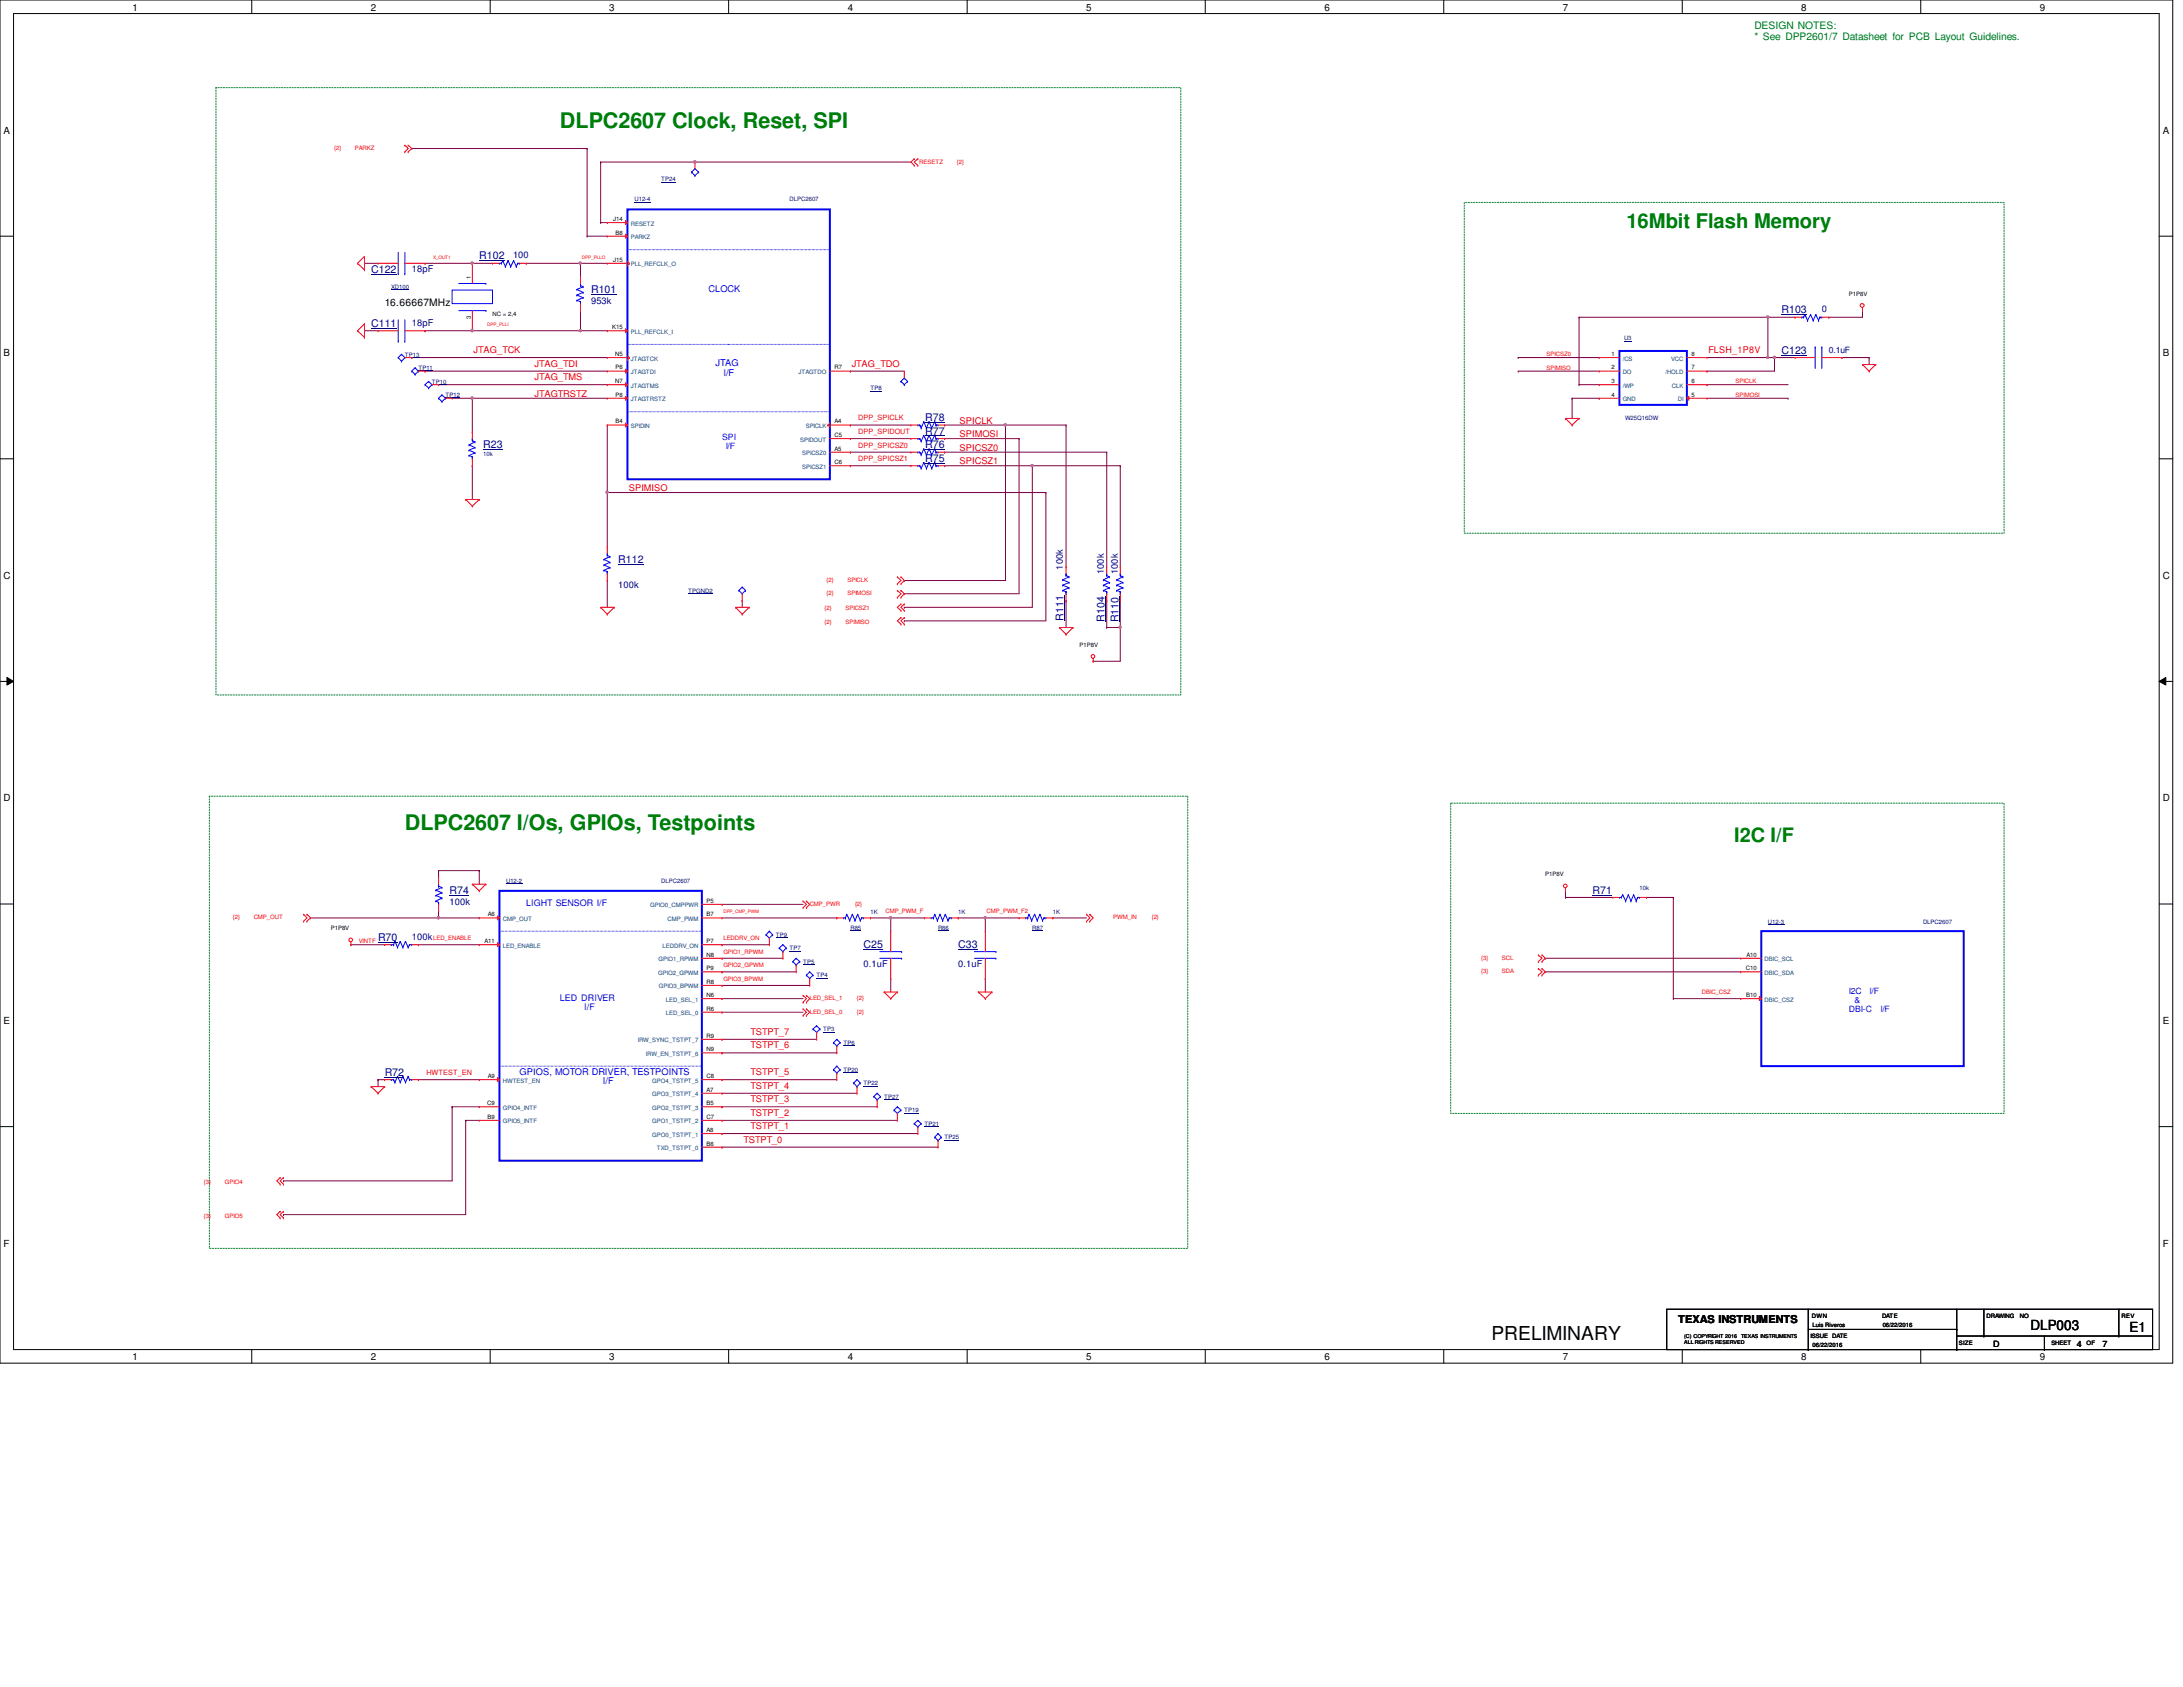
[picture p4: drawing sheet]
<svg xmlns="http://www.w3.org/2000/svg" width="279mm" height="216mm" viewBox="0 0 279 216" stroke-linecap="round" stroke-linejoin="round" font-family="sans-serif">
<defs><g id="words">
<g font-size="2.8" fill="#008000">
<text x="71.7" y="16.4">DLPC2607 Clock, Reset, SPI</text>
<text x="51.8" y="106.2">DLPC2607 I/Os, GPIOs, Testpoints</text>
</g>
<text font-size="2.6" fill="#008000" x="208.2" y="29.2">16Mbit Flash Memory</text>
<text font-size="2.5" fill="#008000" x="222" y="107.7">I2C I/F</text>
<text font-size="2.5" x="190.9" y="171.5">PRELIMINARY</text>
<g font-size="1.8">
<text x="259.9" y="170.2">DLP003</text>
<text x="272.5" y="170.4">E1</text>
</g>
<g font-size="1.4" fill="#000080">
<text x="47.5" y="34.9">C122</text>
<text x="61.3" y="33.2">R102</text>
<text x="47.5" y="41.8">C111</text>
<text x="75.6" y="37.5">R101</text>
<text x="228" y="40.1">R103</text>
<text x="228" y="45.3">C123</text>
<text x="118.4" y="53.9">R78</text>
<text x="61.8" y="57.4">R23</text>
<text x="118.4" y="59.1">R75</text>
<text x="118.4" y="57.4">R76</text>
<text x="118.4" y="55.6">R77</text>
<text x="79.1" y="72.1">R112</text>
<text x="136.1" y="79.5" transform="rotate(-90 136.1 79.5)">R111</text>
<text x="141.4" y="79.5" transform="rotate(-90 141.4 79.5)">R104</text>
<text x="143.2" y="79.6" transform="rotate(-90 143.2 79.6)">R110</text>
<text x="57.5" y="114.4">R74</text>
<text x="203.8" y="114.4">R71</text>
<text x="48.4" y="120.4">R70</text>
<text x="110.5" y="121.3">C25</text>
<text x="122.6" y="121.3">C33</text>
<text x="49.2" y="137.7">R72</text>
</g>
<text font-size="1.4" x="214.8" y="169.3">TEXAS INSTRUMENTS</text>
<g font-size="1.3">
<text x="17" y="1.4">1</text>
<text x="47.5" y="1.4">2</text>
<text x="78" y="1.4">3</text>
<text x="108.5" y="1.4">4</text>
<text x="139" y="1.4">5</text>
<text x="169.5" y="1.4">6</text>
<text x="200" y="1.4">7</text>
<text x="230.5" y="1.4">8</text>
<text x="261.1" y="1.4">9</text>
<text x=".5" y="17.1">A</text>
<text x="276.8" y="17.1">A</text>
<text x="49.2" y="39.2">16.66667MHz</text>
<text x=".5" y="45.6">B</text>
<text x="276.8" y="45.6">B</text>
<text x=".5" y="74.1">C</text>
<text x="276.8" y="74.1">C</text>
<text x=".5" y="102.6">D</text>
<text x="276.8" y="102.6">D</text>
<text x=".5" y="131.1">E</text>
<text x="276.8" y="131.1">E</text>
<text x=".5" y="159.6">F</text>
<text x="276.8" y="159.6">F</text>
<text x="17" y="174.1">1</text>
<text x="47.5" y="174.1">2</text>
<text x="78" y="174.1">3</text>
<text x="108.5" y="174.1">4</text>
<text x="139" y="174.1">5</text>
<text x="169.5" y="174.1">6</text>
<text x="200" y="174.1">7</text>
<text x="230.5" y="174.1">8</text>
<text x="261.1" y="174.1">9</text>
</g>
<g font-size="1.3" fill="#008000">
<text x="224.5" y="3.8">DESIGN NOTES:</text>
<text x="224.5" y="5.1">* See DPP2601/7 Datasheet for PCB Layout Guidelines.</text>
</g>
<g font-size="1.2" fill="#000080">
<text x="52.7" y="34.8">18pF</text>
<text x="65.7" y="33.1">100</text>
<text x="52.7" y="41.7">18pF</text>
<text x="75.6" y="38.9">953k</text>
<text x="233.2" y="40">0</text>
<text x="79.1" y="75.2">100k</text>
<text x="136" y="72.9" transform="rotate(-90 136 72.9)">100k</text>
<text x="141.3" y="73.5" transform="rotate(-90 141.3 73.5)">100k</text>
<text x="143.1" y="73.5" transform="rotate(-90 143.1 73.5)">100k</text>
<text x="57.5" y="115.8">100k</text>
<text x="52.7" y="120.3">100k</text>
<text x="110.5" y="123.7">0.1uF</text>
<text x="122.6" y="123.7">0.1uF</text>
</g>
<g font-size="1.2" fill="#00f">
<text x="90.7" y="37.4">CLOCK</text>
<text x="91.6" y="46.9">JTAG</text>
<text x="92.6" y="48.1">I/F</text>
<text x="66.5" y="137.5">GPIOS, MOTOR DRIVER, TESTPOINTS</text>
<text x="77.2" y="138.8">I/F</text>
</g>
<g font-size="1.2" fill="#f00">
<text x="60.6" y="45.2">JTAG_TCK</text>
<text x="68.4" y="46.9">JTAG_TDI</text>
<text x="109" y="46.9">JTAG_TDO</text>
<text x="218.7" y="45.2">FLSH_1P8V</text>
<text x="68.4" y="50.8">JTAGTRSTZ</text>
<text x="68.4" y="48.6">JTAG_TMS</text>
<text x="122.8" y="57.7">SPICSZ0</text>
<text x="122.8" y="54.2">SPICLK</text>
<text x="122.8" y="56">SPIMOSI</text>
<text x="122.8" y="59.4">SPICSZ1</text>
<text x="80.5" y="62.9">SPIMISO</text>
<text x="96.1" y="132.4">TSTPT_7</text>
<text x="96.1" y="134.2">TSTPT_6</text>
<text x="96.1" y="137.6">TSTPT_5</text>
<text x="96.1" y="142.8">TSTPT_2</text>
<text x="96.1" y="141.1">TSTPT_3</text>
<text x="96.1" y="139.3">TSTPT_4</text>
<text x="95.2" y="146.2">TSTPT_0</text>
<text x="96.1" y="144.5">TSTPT_1</text>
</g>
<text font-size="1.1" fill="#000080" x="234.1" y="45.1">0.1uF</text>
<g font-size="1.1" fill="#00f">
<text x="92.4" y="56.3">SPI</text>
<text x="92.9" y="57.5">I/F</text>
<text x="67.4" y="116">LIGHT SENSOR I/F</text>
<text x="71.7" y="128.1">LED DRIVER</text>
<text x="74.8" y="129.2">I/F</text>
<text x="236.6" y="127.2">I2C</text>
<text x="236.6" y="129.5">DBI-C</text>
<text x="237.4" y="128.3">&amp;</text>
<text x="239.3" y="127.2">I/F</text>
<text x="240.7" y="129.5">I/F</text>
</g>
<g font-size="1.1">
<text x="255.1" y="172.3">D</text>
<text x="265.8" y="172.3">4</text>
<text x="269.1" y="172.3">7</text>
</g>
<g font-size=".9" fill="#f00">
<text x="109.9" y="53.8">DPP_SPICLK</text>
<text x="109.9" y="57.3">DPP_SPICSZ0</text>
<text x="109.9" y="59">DPP_SPICSZ1</text>
<text x="109.9" y="55.5">DPP_SPIDOUT</text>
<text x="54.6" y="137.6">HWTEST_EN</text>
</g>
<g font-size=".8" fill="#f00">
<text x="42.8" y="19.2">{2}</text>
<text x="45.4" y="19.2">PARKZ</text>
<text x="117.6" y="21">RESETZ</text>
<text x="122.5" y="21">{2}</text>
<text x="198" y="45.6">SPICSZ0</text>
<text x="198" y="47.3">SPIMISO</text>
<text x="222.1" y="49.1">SPICLK</text>
<text x="222.1" y="50.8">SPIMOSI</text>
<text x="105.8" y="76.2">{2}</text>
<text x="105.8" y="74.5">{2}</text>
<text x="108.5" y="76.2">SPIMOSI</text>
<text x="108.5" y="74.5">SPICLK</text>
<text x="105.5" y="78.1">{2}</text>
<text x="105.5" y="79.8">{2}</text>
<text x="108.2" y="78.1">SPICSZ1</text>
<text x="108.2" y="79.8">SPIMISO</text>
<text x="29.8" y="117.6">{2}</text>
<text x="32.5" y="117.6">CMP_OUT</text>
<text x="103.6" y="116">CMP_PWR</text>
<text x="109.4" y="116">{2}</text>
<text x="113.3" y="116.9">CMP_PWM_F</text>
<text x="126.3" y="116.9">CMP_PWM_F2</text>
<text x="142.5" y="117.6">PWM_IN</text>
<text x="147.4" y="117.6">{2}</text>
<text x="45.9" y="120.7">VINTF</text>
<text x="55.5" y="120.3">LED_ENABLE</text>
<text x="92.6" y="120.3">LEDDRV_ON</text>
<text x="92.6" y="122">GPIO1_RPWM</text>
<text x="92.6" y="123.8">GPIO2_GPWM</text>
<text x="92.6" y="125.5">GPIO3_BPWM</text>
<text x="189.6" y="124.6">{3}</text>
<text x="189.6" y="122.9">{3}</text>
<text x="192.2" y="122.9">SCL</text>
<text x="192.2" y="124.6">SDA</text>
<text x="103.6" y="128">LED_SEL_1</text>
<text x="103.6" y="129.8">LED_SEL_0</text>
<text x="109.7" y="128">{2}</text>
<text x="109.7" y="129.8">{2}</text>
<text x="217.8" y="127.2">DBIC_CSZ</text>
<text x="26.1" y="155.8">{3}</text>
<text x="26.1" y="151.5">{3}</text>
<text x="28.8" y="155.8">GPIO5</text>
<text x="28.8" y="151.5">GPIO4</text>
</g>
<g font-size=".8" fill="#000080">
<text x="84.6" y="23.2">TP24</text>
<text x="81.2" y="25.8">U12-4</text>
<text x="101" y="25.8">DLPC2607</text>
<text x="50.1" y="37">XD100</text>
<text x="51.8" y="45.6">TP13</text>
<text x="53.6" y="47.4">TP11</text>
<text x="207.9" y="43.6">U3</text>
<text x="55.3" y="49.1">TP10</text>
<text x="57" y="50.8">TP12</text>
<text x="111.4" y="50">TP8</text>
<text x="208" y="53.8">W25Q16DW</text>
<text x="61.8" y="58.4">10k</text>
<text x="88.1" y="75.9">TPGND2</text>
<text x="64.8" y="113">U12-2</text>
<text x="84.6" y="113">DLPC2607</text>
<text x="209.8" y="113.9">10k</text>
<text x="99.3" y="119.9">TP9</text>
<text x="108.8" y="119">R85</text>
<text x="111.4" y="117">1K</text>
<text x="120.1" y="119">R86</text>
<text x="122.6" y="117">1K</text>
<text x="132.1" y="119">R87</text>
<text x="134.7" y="117">1K</text>
<text x="226.3" y="118.2">U12-3</text>
<text x="246.1" y="118.2">DLPC2607</text>
<text x="101" y="121.6">TP7</text>
<text x="102.8" y="123.4">TP5</text>
<text x="104.5" y="125.1">TP4</text>
<text x="105.4" y="132">TP3</text>
<text x="107.9" y="137.2">TP20</text>
<text x="107.9" y="133.7">TP6</text>
<text x="110.5" y="138.9">TP22</text>
<text x="113.2" y="140.6">TP27</text>
<text x="115.7" y="142.4">TP19</text>
<text x="118.3" y="144.1">TP21</text>
<text x="120.9" y="145.8">TP25</text>
</g>
<g font-size=".8">
<text x="78.5" y="28.3">J14</text>
<text x="60.2" y="35.7" transform="rotate(-90 60.2 35.7)">1</text>
<text x="78.5" y="33.5">J15</text>
<text x="78.8" y="30">B8</text>
<text x="60.2" y="40.8" transform="rotate(-90 60.2 40.8)">3</text>
<text x="63" y="40.5">NC = 2,4</text>
<text x="236.6" y="37.8">P1P8V</text>
<text x="78.4" y="42.1">K15</text>
<text x="78.7" y="45.6">N5</text>
<text x="78.8" y="47.3">P6</text>
<text x="106.8" y="47.3">R7</text>
<text x="206.2" y="45.6">1</text>
<text x="206.2" y="47.3">2</text>
<text x="216.5" y="47.3">7</text>
<text x="216.5" y="45.6">8</text>
<text x="78.7" y="49">N7</text>
<text x="78.8" y="50.8">P8</text>
<text x="206.2" y="50.8">4</text>
<text x="206.2" y="49">3</text>
<text x="216.5" y="49">6</text>
<text x="216.5" y="50.8">5</text>
<text x="78.8" y="54.2">B4</text>
<text x="106.8" y="54.2">A4</text>
<text x="106.8" y="59.4">C6</text>
<text x="106.8" y="57.7">A5</text>
<text x="106.8" y="55.9">C5</text>
<text x="138.2" y="82.8">P1P8V</text>
<text x="197.8" y="112.1">P1P8V</text>
<text x="42.3" y="119">P1P8V</text>
<text x="62.4" y="117.3">A6</text>
<text x="90.4" y="117.3">B7</text>
<text x="90.4" y="115.5">P5</text>
<text x="62" y="120.7">A11</text>
<text x="90.4" y="120.7">P7</text>
<text x="90.4" y="122.4">N8</text>
<text x="90.4" y="124.2">P9</text>
<text x="90.4" y="125.9">R8</text>
<text x="223.4" y="124.2">C10</text>
<text x="223.5" y="122.4">A10</text>
<text x="90.4" y="127.6">N6</text>
<text x="90.4" y="129.3">R6</text>
<text x="223.5" y="127.6">B10</text>
<text x="62.4" y="138">A9</text>
<text x="90.4" y="132.8">R9</text>
<text x="90.4" y="134.5">N9</text>
<text x="90.4" y="138">C8</text>
<text x="62.4" y="141.4">C9</text>
<text x="62.4" y="143.2">B9</text>
<text x="90.4" y="139.7">A7</text>
<text x="90.4" y="141.4">B5</text>
<text x="90.4" y="143.2">C7</text>
<text x="90.4" y="144.9">A8</text>
<text x="90.4" y="146.6">B6</text>
<text x="231.7" y="171.2">ISSUE DATE</text>
<text x="231.9" y="168.6">DWN</text>
<text x="232" y="169.8">Luis Riveros</text>
<text x="232" y="172.4">06/22/2016</text>
<text x="240.9" y="168.7">DATE</text>
<text x="241" y="169.8">06/22/2016</text>
<text x="250.7" y="172.2">SIZE</text>
<text x="254.3" y="168.7">DRAWING</text>
<text x="258.5" y="168.7">NO</text>
<text x="262.6" y="172.2">SHEET</text>
<text x="267" y="172.2">OF</text>
<text x="271.5" y="168.6">REV</text>
</g>
<g font-size=".8" fill="#004080">
<text x="80.7" y="28.9">RESETZ</text>
<text x="80.7" y="34.1">PLL_REFCLK_O</text>
<text x="80.7" y="30.6">PARKZ</text>
<text x="80.7" y="46.1">JTAGTCK</text>
<text x="80.7" y="47.9">JTAGTDI</text>
<text x="80.7" y="42.7">PLL_REFCLK_I</text>
<text x="102.2" y="47.9">JTAGTDO</text>
<text x="207.7" y="46.1">/CS</text>
<text x="207.7" y="47.9">DO</text>
<text x="213.1" y="47.9">/HOLD</text>
<text x="213.9" y="46.1">VCC</text>
<text x="80.7" y="49.6">JTAGTMS</text>
<text x="80.7" y="51.4">JTAGTRSTZ</text>
<text x="207.7" y="51.4">GND</text>
<text x="207.7" y="49.6">/WP</text>
<text x="214" y="49.6">CLK</text>
<text x="214.8" y="51.4">DI</text>
<text x="80.7" y="54.8">SPIDIN</text>
<text x="102.4" y="56.5">SPIDOUT</text>
<text x="102.7" y="60">SPICSZ1</text>
<text x="102.7" y="58.3">SPICSZ0</text>
<text x="103.1" y="54.8">SPICLK</text>
<text x="64.3" y="117.9">CMP_OUT</text>
<text x="83.2" y="116.1">GPIO0_CMPPWR</text>
<text x="85.4" y="117.9">CMP_PWM</text>
<text x="64.3" y="121.3">LED_ENABLE</text>
<text x="84.2" y="124.8">GPIO2_GPWM</text>
<text x="84.3" y="123">GPIO1_RPWM</text>
<text x="84.8" y="121.3">LEDDRV_ON</text>
<text x="225.8" y="123">DBIC_SCL</text>
<text x="225.8" y="124.8">DBIC_SDA</text>
<text x="84.3" y="126.5">GPIO3_BPWM</text>
<text x="85.2" y="128.2">LED_SEL_1</text>
<text x="85.2" y="129.9">LED_SEL_0</text>
<text x="225.8" y="128.2">DBIC_CSZ</text>
<text x="81.6" y="133.4">IRW_SYNC_TSTPT_7</text>
<text x="82.7" y="135.1">IRW_EN_TSTPT_6</text>
<text x="64.3" y="138.6">HWTEST_EN</text>
<text x="64.3" y="142">GPIO4_INTF</text>
<text x="64.3" y="143.8">GPIO5_INTF</text>
<text x="83.5" y="140.3">GPO3_TSTPT_4</text>
<text x="83.5" y="142">GPO2_TSTPT_3</text>
<text x="83.5" y="143.8">GPO1_TSTPT_2</text>
<text x="83.5" y="138.6">GPO4_TSTPT_5</text>
<text x="83.5" y="145.5">GPO0_TSTPT_1</text>
<text x="84.1" y="147.2">TXD_TSTPT_0</text>
</g>
<g font-size=".7">
<text x="215.6" y="171.3">(C) COPYRIGHT 2016</text>
<text x="215.6" y="172">ALL RIGHTS RESERVED</text>
<text x="222.8" y="171.3">TEXAS INSTRUMENTS</text>
</g>
<g font-size=".6" fill="#f00">
<text x="55.5" y="33.1">X_OUT1</text>
<text x="74.5" y="33.1">DPP_PLLO</text>
<text x="62.4" y="41.7">DPP_PLLI</text>
<text x="92.6" y="116.9">DPP_CMP_PWM</text>
</g>
</g></defs>
<path d="M0 0h278.1v174.5h-278.1zM1.7 1.7h274.7v171h-274.7z" fill="none" stroke="#000" stroke-width=".13"/>
<g fill="#fff">
<path d="M17 .2h.7v1.4h-.7z"/>
<path d="M17 172.9h.7v1.4h-.7z"/>
</g>
<path d="M32.2 0v1.7M32.2 172.7v1.8" fill="none" stroke="#000" stroke-width=".13"/>
<g fill="#fff">
<path d="M47.5 .2h.6v1.4h-.6z"/>
<path d="M47.5 172.9h.6v1.4h-.6z"/>
</g>
<path d="M62.7 0v1.7M62.7 172.7v1.8" fill="none" stroke="#000" stroke-width=".13"/>
<g fill="#fff">
<path d="M78 .2h.7v1.4h-.7z"/>
<path d="M78 172.9h.7v1.4h-.7z"/>
</g>
<path d="M93.3 0v1.7M93.3 172.7v1.8" fill="none" stroke="#000" stroke-width=".13"/>
<g fill="#fff">
<path d="M108.5 .2h.7v1.4h-.7z"/>
<path d="M108.5 172.9h.7v1.4h-.7z"/>
</g>
<path d="M123.8 0v1.7M123.8 172.7v1.8" fill="none" stroke="#000" stroke-width=".13"/>
<g fill="#fff">
<path d="M139 .2h.7v1.4h-.7z"/>
<path d="M139 172.9h.7v1.4h-.7z"/>
</g>
<path d="M154.3 0v1.7M154.3 172.7v1.8" fill="none" stroke="#000" stroke-width=".13"/>
<g fill="#fff">
<path d="M169.5 .2h.7v1.4h-.7z"/>
<path d="M169.5 172.9h.7v1.4h-.7z"/>
</g>
<path d="M184.8 0v1.7M184.8 172.7v1.8" fill="none" stroke="#000" stroke-width=".13"/>
<g fill="#fff">
<path d="M200 .2h.7v1.4h-.7z"/>
<path d="M200 172.9h.7v1.4h-.7z"/>
</g>
<path d="M215.3 0v1.7M215.3 172.7v1.8" fill="none" stroke="#000" stroke-width=".13"/>
<g fill="#fff">
<path d="M230.5 .2h.7v1.4h-.7z"/>
<path d="M230.5 172.9h.7v1.4h-.7z"/>
</g>
<path d="M245.8 0v1.7M245.8 172.7v1.8" fill="none" stroke="#000" stroke-width=".13"/>
<g fill="#fff">
<path d="M261.1 .2h.6v1.4h-.6z"/>
<path d="M261.1 172.9h.6v1.4h-.6z"/>
<path d="M.5 16h.8v1.4h-.8z"/>
<path d="M276.8 16h.8v1.4h-.8z"/>
<path d="M.5 44.4h.8v1.4h-.8z"/>
<path d="M276.8 44.4h.8v1.4h-.8z"/>
</g>
<path d="M0 30.2h1.7M276.4 30.2h1.7" fill="none" stroke="#000" stroke-width=".13"/>
<g fill="#fff">
<path d="M.5 72.9h.9v1.4h-.9z"/>
<path d="M276.8 72.9h.9v1.4h-.9z"/>
</g>
<path d="M0 58.7h1.7M276.4 58.7h1.7" fill="none" stroke="#000" stroke-width=".13"/>
<g fill="#fff">
<path d="M.5 101.4h.9v1.4h-.9z"/>
<path d="M276.8 101.4h.9v1.4h-.9z"/>
</g>
<path d="M0 87.2h1.7M.9 86.7l.8 .5-.8 .5zM276.4 87.2l.8-.5v1zM276.4 87.2h1.7" fill="none" stroke="#000" stroke-width=".13"/>
<path d="M.9 86.7l.8 .5-.8 .5zM276.4 87.2l.8-.5v1z" fill="#000"/>
<g fill="#fff">
<path d="M.5 129.9h.8v1.4h-.8z"/>
<path d="M276.8 129.9h.8v1.4h-.8z"/>
</g>
<path d="M0 115.7h1.7M276.4 115.7h1.7" fill="none" stroke="#000" stroke-width=".13"/>
<g fill="#fff">
<path d="M.5 158.4h.7v1.4h-.7z"/>
<path d="M276.8 158.4h.8v1.4h-.8z"/>
</g>
<path d="M0 144.2h1.7M276.4 144.2h1.7" fill="none" stroke="#000" stroke-width=".13"/>
<path d="M27.6 11.2h123.5v77.7h-123.5zM187.4 25.9h69.1v42.3h-69.1zM26.8 101.9h125.2v57.9h-125.2zM185.7 102.8h70.8v39.7h-70.8z" fill="none" stroke="#008040" stroke-width=".13" stroke-dasharray=".2 .2"/>
<path d="M39.8 117.5h.1M56.1 116.6h.1M56.1 116.6v.9h-16.3M92.4 133h.1M92.4 133h12.1" fill="none" stroke="#800040" stroke-width=".13"/>
<path d="M56 117.3h.2v.2h-.2z" fill-rule="evenodd" fill="#f0f"/>
<path d="M56 117.3h.2v.2h-.2z" fill="none" stroke="#f0f" stroke-width=".13"/>
<g fill="none" stroke="#800040" stroke-width=".13">
<path d="M74.3 42.3h.1M74.3 42.3h3.4M108.8 57.9h.1M108.8 57.9h7.8M77.7 63h.1M77.7 63h56.2M139.9 84.6h.1M139.9 84.6h3.5M56.1 117.5h.1M56.1 117.5h5.2M48.4 138.2h.1M48.4 138.2h.8"/>
<path d="M48.4 138.2v.9M53.6 138.2h.1M53.6 138.2h7.7M92.4 134.7h.1M92.4 120.9h.1M92.4 122.6h.1M92.4 139.9h.1M92.4 124.4h.1M92.4 138.2h.1M92.4 126.1h.1M92.4 127.8h.1M92.4 134.7h14.7"/>
<path d="M92.4 120.9h6.1M92.4 122.6h7.8M92.4 138.2h14.7M92.4 139.9h17.3M92.4 124.4h9.5M92.4 126.1h11.2M92.4 127.8h10.4M92.4 145.1h.1M92.4 143.4h.1M92.4 141.6h.1M92.4 145.1h25.1M92.4 143.4h22.5"/>
<path d="M92.4 141.6h19.9"/>
</g>
<path d="M77.6 62.9h.2v.2h-.2z" fill-rule="evenodd" fill="#f0f"/>
<path d="M77.6 62.9h.2v.2h-.2z" fill="none" stroke="#f0f" stroke-width=".13"/>
<path d="M60.5 51h.1M60.5 51h17.2M44.9 120.9h.1M44.9 120.9h4.3" fill="none" stroke="#800040" stroke-width=".13"/>
<path d="M60.3 50.8h.2v.2h-.2z" fill-rule="evenodd" fill="#f0f"/>
<path d="M60.3 50.8h.2v.2h-.2z" fill="none" stroke="#f0f" stroke-width=".13"/>
<path d="M60.5 42.3h.1M60.5 42.3h13.8M108.8 59.6h.1M108.8 59.6h7.8" fill="none" stroke="#800040" stroke-width=".13"/>
<path d="M74.2 42.2h.2v.2h-.2z" fill-rule="evenodd" fill="#f0f"/>
<path d="M74.2 42.2h.2v.2h-.2z" fill="none" stroke="#f0f" stroke-width=".13"/>
<path d="M60.3 42.2h.2v.2h-.2z" fill-rule="evenodd" fill="#f0f"/>
<path d="M60.3 42.2h.2v.2h-.2z" fill="none" stroke="#f0f" stroke-width=".13"/>
<path d="M120.9 57.9h.1M120.9 57.9h20.7M128.7 54.4h.1M128.7 54.4v19.9h-13M115.7 74.3h.1M53.6 120.9h.1M53.6 120.9h7.7M197.8 122.6h.1M197.8 122.6h25" fill="none" stroke="#800040" stroke-width=".13"/>
<path d="M128.6 54.3h.2v.2h-.2z" fill-rule="evenodd" fill="#f0f"/>
<path d="M128.6 54.3h.2v.2h-.2z" fill="none" stroke="#f0f" stroke-width=".13"/>
<path d="M120.9 54.4h.1M120.9 54.4h7.8M132.1 59.6h.1M132.1 59.6h11.3" fill="none" stroke="#800040" stroke-width=".13"/>
<path d="M132 59.5h.2v.2h-.2z" fill-rule="evenodd" fill="#f0f"/>
<path d="M132 59.5h.2v.2h-.2z" fill="none" stroke="#f0f" stroke-width=".13"/>
<path d="M67.4 33.7h.1M67.4 33.7h6.9M74.3 33.7h.1M74.3 33.7v1.7M120.9 56.1h.1M120.9 56.1h9.5M130.4 56.1h.1M130.4 56.1v19.9h-14.7M115.7 76h.1" fill="none" stroke="#800040" stroke-width=".13"/>
<path d="M74.2 33.6h.2v.2h-.2z" fill-rule="evenodd" fill="#f0f"/>
<path d="M74.2 33.6h.2v.2h-.2z" fill="none" stroke="#f0f" stroke-width=".13"/>
<g fill="none" stroke="#800040" stroke-width=".13">
<path d="M52.7 19h.1M52.7 19h22.4M46.7 33.7h.1M46.7 33.7h1.7M54.4 33.7h.1M54.4 33.7h6.1M74.3 33.7h.1M74.3 39.8h.1M74.3 33.7h3.4M74.3 39.8v2.5M60.5 51h.1M60.5 51v4.3"/>
<path d="M143.4 59.6h.1M143.4 59.6v13M115.7 79.5h.1M133.9 63h.1M133.9 63v16.5h-18.2M143.4 76.9h.1M143.4 76.9v3.4M214.2 114.9h.1M214.2 114.9v12.9M92.4 146.8h.1M92.4 146.8h27.7"/>
</g>
<path d="M143.2 80.2h.3v.2h-.3z" fill-rule="evenodd" fill="#f0f"/>
<path d="M143.2 80.2h.3v.2h-.3z" fill="none" stroke="#f0f" stroke-width=".13"/>
<g fill="none" stroke="#800040" stroke-width=".13">
<path d="M60.5 33.7h.1M60.5 33.7h2.5M76.9 20.7h.1M76.9 20.7v7.8M76.9 20.7h12M46.7 42.3h.1M46.7 42.3h1.7M52.7 45.8h.1M52.7 45.8h25M54.4 42.3h.1M54.4 47.5h.1M54.4 42.3h6.1"/>
<path d="M54.4 47.5h23.3M60.5 59.6h.1M60.5 59.6v4.3M108.8 47.5h.1M108.8 47.5h6.9M128.7 54.4h.1M128.7 54.4h7.7M136.4 54.4h.1M136.4 54.4v18.2M141.6 57.9h.1M141.6 57.9v14.7M77.7 63h.1"/>
<path d="M77.7 74.3h.1M77.7 63v7M77.7 74.3v3.4M95 76.9h.1M95 76.9v.8M136.4 76.9h.1M136.4 76.9v3.4M141.6 76.9h.1M141.6 76.9v3.4M143.4 80.3h.1M143.4 80.3v4.3M56.1 111.4h.1"/>
<path d="M56.1 111.4h5.2M56.1 111.4v.9M61.3 111.4h.1M61.3 111.4v1.8M200.4 114.9h.1M200.4 114h.1M200.4 114.9h6M200.4 114v.9M210.7 114.9h.1M210.7 114.9h3.5M197.8 124.4h.1M197.8 124.4h25"/>
<path d="M36.3 151.1h.1M36.3 155.4h.1M57.9 141.6h.1M57.9 141.6v9.5h-21.6M59.6 143.4h.1M59.6 143.4v12h-23.3"/>
</g>
<path d="M60.3 33.6h.2v.2h-.2z" fill-rule="evenodd" fill="#f0f"/>
<path d="M60.3 33.6h.2v.2h-.2z" fill="none" stroke="#f0f" stroke-width=".13"/>
<path d="M76.9 28.5h.1M76.9 28.5h.8M88.9 20.7h.1M88.9 20.7h27.7M108.8 54.4h.1M108.8 54.4h7.8M92.4 129.5h.1M92.4 129.5h10.4M57.9 141.6h.1M57.9 141.6h3.4" fill="none" stroke="#800040" stroke-width=".13"/>
<path d="M88.8 20.6h.2v.2h-.2z" fill-rule="evenodd" fill="#f0f"/>
<path d="M88.8 20.6h.2v.2h-.2z" fill="none" stroke="#f0f" stroke-width=".13"/>
<g fill="none" stroke="#800040" stroke-width=".13">
<path d="M75.1 19h.1M75.1 19v11.2M75.1 30.2h.1M75.1 30.2h2.6M238.4 39.8h.1M238.4 39.8v.8h-4.3M56.1 49.2h.1M56.1 49.2h21.6M77.7 54.4h.1M77.7 54.4v8.6M108.8 56.1h.1M108.8 56.1h7.8"/>
<path d="M120.9 59.6h.1M120.9 59.6h11.2M132.1 59.6h.1M132.1 59.6v18.1h-16.4M202.1 40.6h24.2M218.5 45.8h7.8M226.3 45.8h.1M226.3 40.6h.1M234.1 40.6h.1M235.8 45.8h.1M235.8 45.8h3.4M239.2 45.8h.1"/>
<path d="M239.2 45.8v.9M115.7 77.7h.1M141.6 80.3h.1M141.6 80.3h1.8M92.4 115.7h.1M92.4 115.7h10.4M92.4 117.5h14.7M107.1 117.5h.1M214.2 127.8h.1M214.2 127.8h8.6M59.6 143.4h.1M59.6 143.4h1.7"/>
</g>
<path d="M226.1 40.5h.2v.2h-.2z" fill-rule="evenodd" fill="#f0f"/>
<path d="M226.1 40.5h.2v.2h-.2z" fill="none" stroke="#f0f" stroke-width=".13"/>
<path d="M227.1 45.8h.1M227.1 45.8h2.6" fill="none" stroke="#800040" stroke-width=".13"/>
<path d="M227 45.6h.2v.2h-.2z" fill-rule="evenodd" fill="#f0f"/>
<path d="M227 45.6h.2v.2h-.2z" fill="none" stroke="#f0f" stroke-width=".13"/>
<g fill="none" stroke="#800040" stroke-width=".13">
<path d="M194.3 45.8h.1M194.3 45.8h10.4M201.2 51h3.5M204.7 51h.1M218.5 49.2h.1M218.5 49.2h10.4M111.4 117.5h.1M111.4 117.5h6.9M114 117.5h.1M114 117.5v1.7M126.1 117.5h.1M126.1 117.5h4.3"/>
<path d="M126.1 117.5v1.7M134.7 117.5h.1M134.7 117.5h4.4"/>
</g>
<path d="M113.9 117.3h.2v.2h-.2z" fill-rule="evenodd" fill="#f0f"/>
<path d="M113.9 117.3h.2v.2h-.2z" fill="none" stroke="#f0f" stroke-width=".13"/>
<path d="M122.6 117.5h.1M122.6 117.5h3.5M114 125.2h.1M114 125.2v1.8M126.1 125.2h.1M126.1 125.2v1.8" fill="none" stroke="#800040" stroke-width=".13"/>
<path d="M126 117.3h.2v.2h-.2z" fill-rule="evenodd" fill="#f0f"/>
<path d="M126 117.3h.2v.2h-.2z" fill="none" stroke="#f0f" stroke-width=".13"/>
<path d="M57.9 51h2.6M60.5 51h.1M202.1 49.2h.1M202.1 40.6h.1M202.1 49.2h2.6M202.1 40.6v8.6M218.5 47.5h.1M226.3 45.8h.1M226.3 40.6v5.2M227.1 45.8h.1M227.1 45.8v1.7h-8.6" fill="none" stroke="#800040" stroke-width=".13"/>
<path d="M226.1 45.6h.2v.2h-.2z" fill-rule="evenodd" fill="#f0f"/>
<path d="M226.1 45.6h.2v.2h-.2z" fill="none" stroke="#f0f" stroke-width=".13"/>
<path d="M194.3 47.5h.1M194.3 47.5h10.4M201.2 51h.1M201.2 51v2.6M218.5 51h10.4M226.3 45.8h.8M226.3 40.6h3.4M227.1 45.8h.1M228.9 51h.1M229.7 40.6h.1" fill="none" stroke="#800040" stroke-width=".13"/>
<g fill="none" stroke="#f00" stroke-width=".13">
<path d="M51.8 18.6h.1M51.8 19.4h.1M51.8 18.6l.4 .4-.4 .4M52.2 19.4h.1M52.2 18.6h.1M52.2 18.6l.5 .4-.5 .4M45.8 33.7h.1M45.8 33.7l.9 .8M46.7 32.8h.1M46.7 34.5h.1M46.7 32.8v1.7M46.7 32.8l-.9 .9"/>
<path d="M117 20.3h.1M117 21.2h.1M117 20.3l-.4 .4 .4 .5M117.5 21.2h.1M117.5 20.3h.1M117.5 20.3l-.5 .4 .5 .5M238.4 39.8h.1M238.4 39.4v.4M45.8 42.3h.1M45.8 42.3l.9 .9M46.7 41.4h.1M46.7 43.2h.1"/>
<path d="M46.7 41.4v1.8M46.7 41.4l-.9 .9M200.4 53.6h.1M200.4 53.6h1.7M200.4 53.6l.8 .8M201.2 54.4h.1M202.1 53.6h.1M202.1 53.6l-.9 .8M238.4 46.7h.1M238.4 46.7h1.7M238.4 46.7l.8 .8M239.2 47.5h.1"/>
<path d="M240.1 46.7h.1M240.1 46.7l-.9 .8M59.6 63.9h.1M59.6 63.9h1.7M59.6 63.9l.9 .9M60.5 64.8h.1M61.3 63.9h.1M61.3 63.9l-.8 .9M76.9 77.7h.1M76.9 77.7h1.7M76.9 77.7l.8 .9M77.7 78.6h.1"/>
<path d="M78.6 77.7h.1M78.6 77.7l-.9 .9M94.1 77.7h.1M94.1 77.7h1.8M94.1 77.7l.9 .9M95 78.6h.1M95.9 77.7h.1M95.9 77.7l-.9 .9M114.9 75.6h.1M114.9 76.5h.1M114.9 73.8h.1M114.9 74.7h.1"/>
<path d="M114.9 75.6l.4 .4-.4 .5M114.9 73.8l.4 .5-.4 .4M115.3 76.5h.1M115.3 75.6h.1M115.3 74.7h.1M115.3 73.8h.1M115.3 77.3h.1M115.3 78.1h.1M115.3 79h.1M115.3 79.9h.1M115.3 75.6l.4 .4-.4 .5M115.3 73.8l.4 .5-.4 .4"/>
<path d="M115.3 77.3l-.4 .4 .4 .4M115.3 79l-.4 .5 .4 .4M115.7 77.3h.1M115.7 78.1h.1M115.7 79h.1M115.7 79.9h.1M115.7 77.3l-.4 .4 .4 .4M115.7 79l-.4 .5 .4 .4M135.6 80.3h.1M135.6 80.3h1.7M135.6 80.3l.8 .9M136.4 81.2h.1"/>
<path d="M137.3 80.3h.1M137.3 80.3l-.9 .9M139.7 83.8h.3l.1 .2-.1 .2h-.1h-.2zM139.9 84.6h.1M139.9 84.3v.3M38.9 117h.1M38.9 117.9h.1M38.9 117l.4 .5-.4 .4M39.3 117.9h.1M39.3 117h.1M39.3 117l.5 .5-.5 .4M60.5 113.2h.1"/>
<path d="M60.5 113.2h1.7M60.5 113.2l.8 .8M61.3 114h.1M62.2 113.2h.1M62.2 113.2l-.9 .8M102.8 116.2h.1M102.8 115.3h.1M102.8 115.3l.4 .4-.4 .5M103.2 116.2h.1M103.2 115.3h.1M103.2 115.3l.4 .4-.4 .5M139.1 117.9h.1"/>
<path d="M139.1 117h.1M139.1 117l.4 .5-.4 .4M139.5 117.9h.1M139.5 117h.1M139.5 117l.4 .5-.4 .4M200.2 113.2h.3l.1 .2-.1 .1-.2 .1-.1-.1zM200.4 114h.1M200.4 113.7v.3M44.7 120.1h.3l.1 .2-.1 .1-.1 .1-.2-.1zM44.9 120.9h.1M44.9 120.6v.3M47.5 139.1h.1"/>
<path d="M47.5 139.1h1.7M47.5 139.1l.9 .8M48.4 139.9h.1M49.2 139.1h.1M49.2 139.1l-.8 .8M102.8 128.3h.1M102.8 127.4h.1M102.8 130h.1M102.8 129.1h.1M102.8 127.4l.4 .4-.4 .5M102.8 129.1l.4 .4-.4 .5M103.2 128.3h.1"/>
<path d="M103.2 127.4h.1M103.2 130h.1M103.2 129.1h.1M103.2 127.4l.4 .4-.4 .5M103.2 129.1l.4 .4-.4 .5M113.2 127h.1M113.2 127h1.7M113.2 127l.8 .8M114 127.8h.1M114.9 127h.1M114.9 127l-.9 .8M125.2 127h.1"/>
<path d="M125.2 127h1.8M125.2 127l.9 .8M126.1 127.8h.1M127 127h.1M127 127l-.9 .8M196.9 122.2h.1M196.9 123.1h.1M196.9 124h.1M196.9 124.8h.1M196.9 122.2l.5 .4-.5 .5M196.9 124l.5 .4-.5 .4M197.4 123.1h.1"/>
<path d="M197.4 122.2h.1M197.4 124.8h.1M197.4 124h.1M197.4 122.2l.4 .4-.4 .5M197.4 124l.4 .4-.4 .4M35.9 155h.1M35.9 155.9h.1M35.9 150.7h.1M35.9 151.6h.1M35.9 155l-.5 .4 .5 .5M35.9 150.7l-.5 .4 .5 .5M36.3 155h.1"/>
<path d="M36.3 155.9h.1M36.3 150.7h.1M36.3 151.6h.1M36.3 155l-.4 .4 .4 .5M36.3 150.7l-.4 .4 .4 .5"/>
<circle cx="238.3" cy="39.1" r=".25"/>
</g>
<g fill="none" stroke="#000" stroke-width=".13">
<path d="M213.3 167.6h62.2v5.1h-62.2zM231.4 172.7h.1M231.4 170.1h19M231.4 167.6v5.1M250.4 170.1h.1M250.4 172.7h.1M250.4 167.6v5.1M250.4 171h25.1M253.9 171h.1M253.9 167.6v3.4M261.7 172.7h.1M261.7 171v1.7"/>
<path d="M271.2 171h.1M271.2 167.6v3.4M275.5 171h.1"/>
</g>
<path d="M225.4 119.2h25.9v17.2h-25.9z" fill="none" stroke="#00f" stroke-width=".25"/>
<path d="M226.3 118.3h2" fill="none" stroke="#000080" stroke-width=".13"/>
<path d="M225.2 127.6l.2 .2-.2 .3z" fill="#f00"/>
<path d="M63 33.7h.1M63 33.7h.9M66.5 33.7h.9M67.4 33.7h.1M222.8 127.8h.1M222.8 122.6h.1M222.8 124.4h.1M222.8 127.8h2.6M222.8 122.6h2.6M222.8 124.4h2.6M225.2 127.6l.2 .2-.2 .3z" fill="none" stroke="#f00" stroke-width=".13"/>
<g fill="none" stroke="#00f" stroke-width=".13">
<path d="M63.9 33.7h.1M63.9 33.7h.3M64.2 33.7h.1M64.3 33.4h.1M64.3 33.4l.4 .7M64.3 33.4l-.1 .3M64.7 34.1h.1M65 33.4h.1M65 33.4l.4 .7M65 33.4l-.3 .7M65.4 34.1h.1M65.7 33.4h.1"/>
<path d="M65.7 33.4l-.3 .7M65.7 33.4l.4 .7M66.1 34.1h.1M66.3 33.7h.1M66.3 33.7l-.2 .4M66.3 33.7h.2M66.5 33.7h.1M114.4 142.1h.1M114.4 142.1l.5 .4M114.9 141.6h.1M114.9 142.5h.1M114.9 141.6l.4 .5"/>
<path d="M114.9 141.6l-.5 .5M115.3 142.1h.1M115.3 142.1l-.4 .4"/>
</g>
<path d="M61.3 33.4h3.3" fill="none" stroke="#000080" stroke-width=".13"/>
<path d="M115.7 142.5h1.9z" fill="#000080"/>
<path d="M114.9 143.4h.1M114.9 142.5v.9" fill="none" stroke="#f00" stroke-width=".13"/>
<g fill="none" stroke="#00f" stroke-width=".13">
<path d="M107.9 117.5h.1M107.9 117.5h.3M108.2 117.5h.1M108.4 117h.1M108.4 117l-.2 .5M108.4 117l.4 .8M108.8 117.8h.1M109.1 117h.1M109.1 117l-.3 .8M109.1 117l.3 .8M109.4 117.8h.1M109.8 117h.1"/>
<path d="M109.8 117l-.4 .8M109.8 117l.3 .8M110.1 117.8h.1M110.3 117.5h.1M110.3 117.5h.2M110.3 117.5l-.2 .3M110.5 117.5h.1"/>
</g>
<path d="M108.8 119.1l1.4 .1z" fill="#000080"/>
<path d="M116.6 59.6h.1M116.6 59.6h.9M120.1 59.6h.8M120.9 59.6h.1M107.1 117.5h.1M107.1 117.5h.8M110.5 117.5h.9M111.4 117.5h.1" fill="none" stroke="#f00" stroke-width=".13"/>
<g fill="none" stroke="#00f" stroke-width=".13">
<path d="M117.5 59.6h.1M117.5 59.6h.2M117.7 59.6h.1M117.7 59.6l.2 .3M117.9 59.9h.1M118.2 59.2h.1M118.2 59.2l.4 .7M118.2 59.2l-.3 .7M118.6 59.9h.1M118.9 59.2h.1M118.9 59.2l.4 .7M118.9 59.2l-.3 .7"/>
<path d="M119.3 59.9h.1M119.6 59.2h.1M119.6 59.2l.2 .4M119.6 59.2l-.3 .7M119.8 59.6h.1M119.8 59.6h.3M120.1 59.6h.1"/>
</g>
<path d="M118.4 59.3h2.5" fill="none" stroke="#000080" stroke-width=".13"/>
<path d="M207.3 44.9h8.6v6.9h-8.6z" fill="none" stroke="#00f" stroke-width=".25"/>
<path d="M207.9 43.6l.9 .1z" fill="#000080"/>
<path d="M204.7 51h.1M204.7 45.8h.1M204.7 49.2h.1M204.7 49.2h2.6M204.7 51h2.6M204.7 45.8h2.6M215.9 49.2h2.6M215.9 45.8h2.6M215.9 47.5h2.6M218.5 49.2h.1M218.5 47.5h.1M218.5 45.8h.1" fill="none" stroke="#f00" stroke-width=".13"/>
<path d="M215.9 51l.3-.3v.5z" fill="#f00"/>
<path d="M204.7 47.5h.1M204.7 47.5h2.6M215.9 51l.3-.3v.5zM215.9 51h2.6M218.5 51h.1" fill="none" stroke="#f00" stroke-width=".13"/>
<path d="M99.7 121.3h.1M99.7 121.3l.5 .5M100.2 120.9h.1M100.2 121.8h.1M100.2 120.9l.4 .4M100.2 120.9l-.5 .4M100.6 121.3h.1M100.6 121.3l-.4 .5" fill="none" stroke="#00f" stroke-width=".13"/>
<path d="M101 121.7l1.5 .1z" fill="#000080"/>
<g fill="none" stroke="#f00" stroke-width=".13">
<path d="M77.7 33.7h.1M77.7 33.7h2.6M80.3 34h.1M80.3 33.4l.3 .3M80.6 33.7h.1M80.6 33.7l-.3 .3M77.7 45.8h.1M77.7 45.8h2.6M80.3 46h.1M80.3 45.5l.3 .3M80.6 45.8h.1M80.6 45.8l-.3 .2"/>
<path d="M100.2 122.6h.1M100.2 121.8v.8"/>
</g>
<path d="M80.3 26.8h25.9v34.5h-25.9z" fill="none" stroke="#00f" stroke-width=".25"/>
<path d="M80.3 32h.1M80.3 32h25.9M80.3 44.1h.1M80.3 52.7h25.9M80.3 44.1h25.9M93.3 44.1h.1M106.2 52.7h.1" fill="none" stroke="#00f" stroke-width=".13"/>
<path d="M81.2 25.9h2.1" fill="none" stroke="#000080" stroke-width=".13"/>
<path d="M80.1 47.2l.2 .3-.2 .3z" fill="#f00"/>
<path d="M77.7 47.5h.1M77.7 47.5h2.6M80.1 47.2l.2 .3-.2 .3z" fill="none" stroke="#f00" stroke-width=".13"/>
<path d="M80.1 49l.2 .2-.2 .3z" fill="#f00"/>
<path d="M77.7 49.2h.1M77.7 49.2h2.6M80.1 49l.2 .2-.2 .3z" fill="none" stroke="#f00" stroke-width=".13"/>
<path d="M80.1 42.1l.2 .2-.2 .3z" fill="#f00"/>
<path d="M77.7 42.3h.1M77.7 42.3h2.6M80.1 42.1l.2 .2-.2 .3z" fill="none" stroke="#f00" stroke-width=".13"/>
<path d="M80.1 54.1l.2 .3-.2 .3z" fill="#f00"/>
<g fill="none" stroke="#f00" stroke-width=".13">
<path d="M77.7 54.4h.1M77.7 54.4h2.6M80.1 54.1l.2 .3-.2 .3zM106 54.4h.1M106 54.4l.2 .3M106.2 54.7h.1M106.2 54.4h2.6M106.2 47.5h2.6M106.2 54.1l-.2 .3M106.2 59.6h2.6M106.2 57.9h2.6M106.2 56.1h2.6"/>
<path d="M108.8 47.5h.1M108.8 54.4h.1M108.8 59.6h.1M108.8 57.9h.1M108.8 56.1h.1"/>
</g>
<path d="M80.1 50.7l.2 .3-.2 .2z" fill="#f00"/>
<path d="M77.7 51h.1M77.7 51h2.6M80.1 50.7l.2 .3-.2 .2z" fill="none" stroke="#f00" stroke-width=".13"/>
<path d="M80.1 28.2l.2 .3-.2 .2z" fill="#f00"/>
<path d="M77.7 28.5h.1M77.7 28.5h2.6M80.1 28.2l.2 .3-.2 .2z" fill="none" stroke="#f00" stroke-width=".13"/>
<path d="M80.1 30l.2 .2-.2 .3z" fill="#f00"/>
<g fill="none" stroke="#f00" stroke-width=".13">
<path d="M77.7 30.2h.1M77.7 30.2h2.6M80.1 30l.2 .2-.2 .3zM89.8 120.9h2.6M89.8 122.6h2.6M89.8 124.4h2.6M89.8 126.1h2.6M89.8 127.8h2.6M89.8 129.5h2.6M92.4 120.9h.1M92.4 122.6h.1M92.4 124.4h.1"/>
<path d="M92.4 126.1h.1M92.4 127.8h.1M92.4 129.5h.1"/>
</g>
<path d="M63.9 114h25.9v34.5h-25.9z" fill="none" stroke="#00f" stroke-width=".25"/>
<path d="M63.9 119.2h.1M63.9 119.2h25.9M63.9 136.4h.1M63.9 136.4h25.9" fill="none" stroke="#00f" stroke-width=".13"/>
<path d="M64.8 113.1h2" fill="none" stroke="#000080" stroke-width=".13"/>
<path d="M63.7 120.6l.2 .3-.2 .3z" fill="#f00"/>
<path d="M89.8 117.5h2.6M92.4 117.5h.1M61.3 120.9h.1M61.3 120.9h2.6M63.7 120.6l.2 .3-.2 .3z" fill="none" stroke="#f00" stroke-width=".13"/>
<path d="M63.7 117.2l.2 .3-.2 .2z" fill="#f00"/>
<g fill="none" stroke="#f00" stroke-width=".13">
<path d="M61.3 117.5h.1M61.3 117.5h2.6M63.7 117.2l.2 .3-.2 .2zM89.8 115.7h2.6M92.4 115.7h.1M89.8 133h2.6M89.8 134.7h2.6M89.8 139.9h2.6M89.8 138.2h2.6M92.4 133h.1M92.4 134.7h.1M92.4 139.9h.1"/>
<path d="M92.4 138.2h.1M89.8 141.6h2.6M89.8 143.4h2.6M89.8 145.1h2.6M89.8 146.8h2.6M92.4 141.6h.1M92.4 143.4h.1M92.4 145.1h.1M92.4 146.8h.1"/>
</g>
<path d="M63.7 137.9l.2 .3-.2 .2z" fill="#f00"/>
<path d="M61.3 138.2h.1M61.3 138.2h2.6M63.7 137.9l.2 .3-.2 .2zM61.3 141.6h.1M61.3 143.4h.1M61.3 141.6h2.6M61.3 143.4h2.6" fill="none" stroke="#f00" stroke-width=".13"/>
<path d="M117 143.8h.1M117 143.8l.5 .4M117.5 143.4h.1M117.5 144.2h.1M117.5 143.4l.4 .4M117.5 143.4l-.5 .4M117.9 143.8h.1M117.9 143.8l-.4 .4" fill="none" stroke="#00f" stroke-width=".13"/>
<path d="M118.3 144.2h1.9z" fill="#000080"/>
<g fill="none" stroke="#f00" stroke-width=".13">
<path d="M74.3 35.4h.1M74.3 39.8h.1M74.3 35.4v.9M74.3 38.9v.9M116.6 54.4h.1M116.6 54.4h.9M120.1 54.4h.8M120.9 54.4h.1M229.7 40.6h.1M229.7 40.6h.9M233.2 40.6h.9M234.1 40.6h.1"/>
<path d="M77.7 70h.1M77.7 74.3h.1M77.7 70v.8M77.7 73.4v.9M136.4 72.6h.1M136.4 76.9h.1M136.4 72.6v.8M136.4 76v.9M141.6 72.6h.1M141.6 76.9h.1M141.6 72.6v.8M141.6 76v.9"/>
<path d="M56.1 116.6h.1M56.1 112.3h.1M56.1 112.3v.9M56.1 115.7v.9M114 119.2h.1M114 119.2v2.6M114 125.2h.1M114 122.6v2.6M117.5 145.1h.1M117.5 144.2v.9"/>
</g>
<g fill="none" stroke="#00f" stroke-width=".13">
<path d="M73.8 37.8h.1M73.8 37h.1M73.8 38.4h.1M73.8 38.4l.5 .2M73.8 37.8l.8 .3M73.8 37l.8 .4M74.3 38.6h.1M74.3 36.3h.1M74.3 38.9h.1M74.3 36.5h.1M74.3 36.3v.2M74.3 38.6v.3"/>
<path d="M74.3 36.5l.3 .2M74.6 38.1h.1M74.6 37.4h.1M74.6 36.7h.1M74.6 37.4l-.8 .4M74.6 36.7l-.8 .3M74.6 38.1l-.8 .3M115.3 48.8h.1M115.3 48.8l.4 .4M115.7 49.2h.1M115.7 48.4h.1M115.7 48.4l.5 .4"/>
<path d="M115.7 48.4l-.4 .4M116.2 48.8h.1M116.2 48.8l-.5 .4M117.5 54.4h.1M117.5 54.4h.2M117.7 54.4h.1M117.7 54.4l.2 .4M117.9 54.8h.1M118.2 54h.1M118.2 54l.4 .8M118.2 54l-.3 .8M118.6 54.8h.1"/>
<path d="M118.9 54h.1M118.9 54l.4 .8M118.9 54l-.3 .8M119.3 54.8h.1M119.6 54h.1M119.6 54l.2 .4M119.6 54l-.3 .8M119.8 54.4h.1M119.8 54.4h.3M120.1 54.4h.1M230.6 40.6h.1M230.6 40.6h.2"/>
<path d="M230.8 40.6h.1M231 40.3h.1M231 40.3l.4 .7M231 40.3l-.2 .3M231.4 41h.1M231.7 40.3h.1M231.7 40.3l.4 .7M231.7 40.3l-.3 .7M232.1 41h.1M232.4 40.3h.1M232.4 40.3l-.3 .7M232.4 40.3l.3 .7"/>
<path d="M232.7 41h.1M232.9 40.6h.1M232.9 40.6l-.2 .4M232.9 40.6h.3M233.2 40.6h.1M77.3 72.3h.1M77.3 71.6h.1M77.3 73h.1M77.3 73l.4 .2M77.3 72.3l.8 .3M77.3 71.6l.8 .4M77.7 73.2h.1"/>
<path d="M77.7 70.8h.1M77.7 73.4h.1M77.7 71.1h.1M77.7 70.8v.3M77.7 73.2v.2M77.7 71.1l.4 .1M78.1 72.6h.1M78.1 72h.1M78.1 71.2h.1M78.1 72l-.8 .3M78.1 71.2l-.8 .4M78.1 72.6l-.8 .4"/>
<path d="M136 74.9h.1M136 74.2h.1M136 75.6h.1M136 75.6l.4 .1M136 74.9l.8 .3M136 74.2l.8 .3M136.4 75.7h.1M136.4 73.4h.1M136.4 76h.1M136.4 73.7h.1M136.4 73.4v.3M136.4 75.7v.3"/>
<path d="M136.4 73.7l.4 .1M136.8 75.2h.1M136.8 74.5h.1M136.8 73.8h.1M136.8 74.5l-.8 .4M136.8 73.8l-.8 .4M136.8 75.2l-.8 .4M141.2 74.9h.1M141.2 74.2h.1M141.2 75.6h.1M141.2 75.6l.4 .1M141.2 74.9l.8 .3"/>
<path d="M141.2 74.2l.8 .3M141.6 75.7h.1M141.6 73.4h.1M141.6 76h.1M141.6 73.7h.1M141.6 73.4v.3M141.6 75.7v.3M141.6 73.7l.4 .1M142 75.2h.1M142 74.5h.1M142 73.8h.1M142 74.5l-.8 .4"/>
<path d="M142 73.8l-.8 .4M142 75.2l-.8 .4M55.8 113.9h.1M55.8 114.6h.1M55.8 115.3h.1M55.8 113.9l.8 .4M55.8 114.6l.8 .3M55.8 115.3l.3 .2M56.1 113.4h.1M56.1 115.7h.1M56.1 113.2h.1M56.1 115.5h.1"/>
<path d="M56.1 113.4l.5 .2M56.1 113.2v.2M56.1 115.5v.2M56.6 114.3h.1M56.6 114.9h.1M56.6 113.6h.1M56.6 114.3l-.8 .3M56.6 114.9l-.8 .4M56.6 113.6l-.8 .3M112.6 122.6h2.8M112.6 121.8h2.8M115.4 122.6h.1"/>
<path d="M115.4 121.8h.1"/>
</g>
<path d="M75.6 37.7h3.3M118.4 54.1h2.5M228 40.3h3.3M79.1 72.2h3.3M136.3 76.2v3.3M141.5 76.3v3.2M57.5 114.6h2.5M110.5 121.5h2.5" fill="none" stroke="#000080" stroke-width=".13"/>
<path d="M111.4 50l1.5 .1z" fill="#000080"/>
<path d="M115.7 47.5h.1M115.7 47.5v.9" fill="none" stroke="#f00" stroke-width=".13"/>
<path d="M119.6 145.5h.1M119.6 145.5l.5 .5M120.1 145.1h.1M120.1 146h.1M120.1 145.1l.4 .4M120.1 145.1l-.5 .4M120.5 145.5h.1M120.5 145.5l-.4 .5" fill="none" stroke="#00f" stroke-width=".13"/>
<path d="M120.9 145.9h1.9z" fill="#000080"/>
<path d="M120.1 146.8h.1M120.1 146v.8" fill="none" stroke="#f00" stroke-width=".13"/>
<path d="M101.5 123.1h.1M101.5 123.1l.4 .4M101.9 122.6h.1M101.9 123.5h.1M101.9 122.6l.5 .5M101.9 122.6l-.4 .5M102.4 123.1h.1M102.4 123.1l-.5 .4" fill="none" stroke="#00f" stroke-width=".13"/>
<path d="M102.8 123.4l1.4 .1z" fill="#000080"/>
<path d="M101.9 124.4h.1M101.9 123.5v.9" fill="none" stroke="#f00" stroke-width=".13"/>
<g fill="none" stroke="#00f" stroke-width=".13">
<path d="M119.2 117.5h.1M119.2 117.5h.3M119.5 117.5h.1M119.6 117h.1M119.6 117l-.1 .5M119.6 117l.4 .8M120 117.8h.1M120.3 117h.1M120.3 117l-.3 .8M120.3 117l.3 .8M120.6 117.8h.1M121 117h.1"/>
<path d="M121 117l-.4 .8M121 117l.3 .8M121.3 117.8h.1M121.5 117.5h.1M121.5 117.5h.3M121.5 117.5l-.2 .3M121.8 117.5h.1"/>
</g>
<path d="M120.1 119.1l1.4 .1z" fill="#000080"/>
<g fill="none" stroke="#f00" stroke-width=".13">
<path d="M48.4 33.7h.1M48.4 33.7h2.6M51.8 33.7h2.6M54.4 33.7h.1M118.3 117.5h.1M118.3 117.5h.9M121.8 117.5h.8M122.6 117.5h.1M126.1 119.2h.1M126.1 119.2v2.6M206.4 114.9h.1M206.4 114.9h.9"/>
<path d="M209.8 114.9h.9M210.7 114.9h.1M126.1 125.2h.1M126.1 122.6v2.6"/>
</g>
<g fill="none" stroke="#00f" stroke-width=".13">
<path d="M51 35.1h.1M51 32.3v2.8M51.8 35.1h.1M51.8 32.3v2.8M207.3 114.9h.1M207.3 114.9h.2M207.5 114.9h.1M207.7 114.5h.1M207.7 114.5l.4 .8M207.7 114.5l-.2 .4M208.1 115.3h.1M208.4 114.5h.1"/>
<path d="M208.4 114.5l.3 .8M208.4 114.5l-.3 .8M208.7 115.3h.1M209.1 114.5h.1M209.1 114.5l-.4 .8M209.1 114.5l.3 .8M209.4 115.3h.1M209.6 114.9h.1M209.6 114.9l-.2 .4M209.6 114.9h.2M209.8 114.9h.1M104.1 131.7h.1"/>
<path d="M104.1 131.7l.4 .4M104.5 131.3h.1M104.5 132.1h.1M104.5 131.3l.4 .4M104.5 131.3l-.4 .4M104.9 131.7h.1M104.9 131.7l-.4 .4M124.7 122.6h2.8M124.7 121.8h2.8M127.5 122.6h.1M127.5 121.8h.1"/>
</g>
<path d="M47.5 35.1h3.3M203.8 114.6h2.5M122.6 121.5h2.5" fill="none" stroke="#000080" stroke-width=".13"/>
<path d="M105.4 132.1h1.4z" fill="#000080"/>
<g fill="none" stroke="#f00" stroke-width=".13">
<path d="M60.5 33.7h.1M60.5 33.7v2.6M60.5 39.8v2.5M60.5 42.3h.1M229.7 45.8h.1M229.7 45.8h2.6M233.2 45.8h2.6M235.8 45.8h.1M49.2 120.9h.1M49.2 120.9h.9M52.7 120.9h.9M53.6 120.9h.1"/>
<path d="M104.5 133h.1M104.5 132.1v.9"/>
</g>
<g fill="none" stroke="#00f" stroke-width=".13">
<path d="M57.9 37.1h5.1v1.8h-5.1zM58.7 39.8h3.5M58.7 36.3h3.5M62.2 39.8h.1M62.2 36.3h.1M51 45.8h.1M51 45.8l.4 .4M51.4 46.2h.1M51.4 45.3h.1M51.4 45.3l-.4 .5M51.4 45.3l.4 .5M51.8 45.8h.1"/>
<path d="M51.8 45.8l-.4 .4M232.3 44.4h.1M232.3 44.4v2.8M233.2 44.4h.1M233.2 44.4v2.8M50.1 120.9h.1M50.1 120.9h.3M50.4 120.9h.1M50.5 120.5h.1M50.5 120.5l-.1 .4M50.5 120.5l.4 .7M50.9 121.2h.1"/>
<path d="M51.2 120.5h.1M51.2 120.5l-.3 .7M51.2 120.5l.4 .7M51.6 121.2h.1M51.9 120.5h.1M51.9 120.5l-.3 .7M51.9 120.5l.3 .7M52.2 121.2h.1M52.4 120.9h.1M52.4 120.9h.3M52.4 120.9l-.2 .3M52.7 120.9h.1"/>
</g>
<path d="M50.1 37.1h2.3M228 45.5h3.3M48.4 120.6h2.5" fill="none" stroke="#000080" stroke-width=".13"/>
<path d="M51.8 45.7l1.9 .1z" fill="#000080"/>
<path d="M51.8 45.8h.9M52.7 45.8h.1" fill="none" stroke="#f00" stroke-width=".13"/>
<path d="M106.7 136.9h.1M106.7 136.9l.4 .4M107.1 136.4h.1M107.1 137.3h.1M107.1 136.4l.4 .5M107.1 136.4l-.4 .5M107.5 136.9h.1M107.5 136.9l-.4 .4" fill="none" stroke="#00f" stroke-width=".13"/>
<path d="M107.9 137.2l1.9 .1z" fill="#000080"/>
<path d="M95 76.9h.1M95 76v.9M107.1 138.2h.1M107.1 137.3v.9" fill="none" stroke="#f00" stroke-width=".13"/>
<g fill="none" stroke="#00f" stroke-width=".13">
<path d="M94.6 75.6h.1M94.6 75.6l.4 .4M95 75.1h.1M95 76h.1M95 75.1l.4 .5M95 75.1l-.4 .5M95.4 75.6h.1M95.4 75.6l-.4 .4M103.2 124.8h.1M103.2 124.8l.4 .4M103.6 124.4h.1M103.6 125.2h.1"/>
<path d="M103.6 124.4l.5 .4M103.6 124.4l-.4 .4M104.1 124.8h.1M104.1 124.8l-.5 .4"/>
</g>
<path d="M88.1 76h3.1" fill="none" stroke="#000080" stroke-width=".13"/>
<path d="M104.5 125.2h1.5z" fill="#000080"/>
<path d="M116.6 57.9h.1M116.6 57.9h.9M120.1 57.9h.8M120.9 57.9h.1M103.6 126.1h.1M103.6 125.2v.9" fill="none" stroke="#f00" stroke-width=".13"/>
<g fill="none" stroke="#00f" stroke-width=".13">
<path d="M56.1 51h.1M56.1 51l.5 .4M56.6 51.4h.1M56.6 50.5h.1M56.6 50.5l-.5 .5M56.6 50.5l.4 .5M57 51h.1M57 51l-.4 .4M117.5 57.9h.1M117.5 57.9h.2M117.7 57.9h.1M117.7 57.9l.2 .3"/>
<path d="M117.9 58.2h.1M118.2 57.4h.1M118.2 57.4l.4 .8M118.2 57.4l-.3 .8M118.6 58.2h.1M118.9 57.4h.1M118.9 57.4l.4 .8M118.9 57.4l-.3 .8M119.3 58.2h.1M119.6 57.4h.1M119.6 57.4l.2 .5M119.6 57.4l-.3 .8"/>
<path d="M119.8 57.9h.1M119.8 57.9h.3M120.1 57.9h.1"/>
</g>
<path d="M118.4 57.5h2.5" fill="none" stroke="#000080" stroke-width=".13"/>
<path d="M57 50.9h1.9z" fill="#000080"/>
<path d="M57 51h.9M57.9 51h.1" fill="none" stroke="#f00" stroke-width=".13"/>
<path d="M52.7 47.5h.1M52.7 47.5l.4 .4M53.1 47.9h.1M53.1 47.1h.1M53.1 47.1l-.4 .4M53.1 47.1l.5 .4M53.6 47.5h.1M53.6 47.5l-.5 .4" fill="none" stroke="#00f" stroke-width=".13"/>
<path d="M53.6 47.5h1.8z" fill="#000080"/>
<path d="M48.4 42.3h.1M48.4 42.3h2.6M51.8 42.3h2.6M53.6 47.5h.8M54.4 47.5h.1M54.4 42.3h.1" fill="none" stroke="#f00" stroke-width=".13"/>
<path d="M51 43.7h.1M51 40.9v2.8M51.8 43.7h.1M51.8 40.9v2.8M106.7 133.4h.1M106.7 133.4l.4 .5M107.1 133h.1M107.1 133.9h.1M107.1 133l.4 .4M107.1 133l-.4 .4M107.5 133.4h.1M107.5 133.4l-.4 .5" fill="none" stroke="#00f" stroke-width=".13"/>
<path d="M47.5 42h3.3" fill="none" stroke="#000080" stroke-width=".13"/>
<path d="M107.9 133.8l1.5 .1z" fill="#000080"/>
<path d="M60.5 55.3h.1M60.5 59.6h.1M60.5 55.3v.8M60.5 58.7v.9M107.1 134.7h.1M107.1 133.9v.8" fill="none" stroke="#f00" stroke-width=".13"/>
<g fill="none" stroke="#00f" stroke-width=".13">
<path d="M60 57.6h.1M60 56.9h.1M60 58.3h.1M60 58.3l.5 .2M60 57.6l.8 .4M60 56.9l.8 .4M60.5 58.5h.1M60.5 56.1h.1M60.5 58.7h.1M60.5 56.4h.1M60.5 56.1v.3M60.5 58.5v.2"/>
<path d="M60.5 56.4l.3 .2M60.8 58h.1M60.8 57.3h.1M60.8 56.6h.1M60.8 57.3l-.8 .3M60.8 56.6l-.8 .3M60.8 58l-.8 .3M109.3 138.6h.1M109.3 138.6l.4 .5M109.7 138.2h.1M109.7 139.1h.1M109.7 138.2l.4 .4"/>
<path d="M109.7 138.2l-.4 .4M110.1 138.6h.1M110.1 138.6l-.4 .5"/>
</g>
<path d="M61.8 57.5h2.5" fill="none" stroke="#000080" stroke-width=".13"/>
<path d="M110.5 139h1.9z" fill="#000080"/>
<path d="M109.7 139.9h.1M109.7 139.1v.8" fill="none" stroke="#f00" stroke-width=".13"/>
<path d="M88.5 22h.1M88.5 22l.4 .5M88.9 22.5h.1M88.9 21.6h.1M88.9 21.6l.5 .4M88.9 21.6l-.4 .4M89.4 22h.1M89.4 22l-.5 .5" fill="none" stroke="#00f" stroke-width=".13"/>
<path d="M84.6 23.3h1.9z" fill="#000080"/>
<path d="M88.9 20.7h.1M88.9 20.7v.9M49.2 138.2h.1M49.2 138.2h.9M52.7 138.2h.9M53.6 138.2h.1" fill="none" stroke="#f00" stroke-width=".13"/>
<g fill="none" stroke="#00f" stroke-width=".13">
<path d="M131.3 117.5h.1M131.3 117.5h.2M131.5 117.5h.1M131.7 117h.1M131.7 117l-.2 .5M131.7 117l.3 .8M132 117.8h.1M132.4 117h.1M132.4 117l-.4 .8M132.4 117l.4 .8M132.8 117.8h.1M133.1 117h.1"/>
<path d="M133.1 117l-.3 .8M133.1 117l.3 .8M133.4 117.8h.1M133.6 117.5h.1M133.6 117.5h.3M133.6 117.5l-.2 .3M133.9 117.5h.1M50.1 138.2h.1M50.1 138.2h.3M50.4 138.2h.1M50.4 138.2l.1 .3M50.5 138.5h.1"/>
<path d="M50.9 137.8h.1M50.9 137.8l.3 .7M50.9 137.8l-.4 .7M51.2 138.5h.1M51.6 137.8h.1M51.6 137.8l.3 .7M51.6 137.8l-.4 .7M51.9 138.5h.1M52.2 137.8h.1M52.2 137.8l.2 .4M52.2 137.8l-.3 .7M52.4 138.2h.1"/>
<path d="M52.4 138.2h.3M52.7 138.2h.1"/>
</g>
<path d="M49.2 137.8h2.5" fill="none" stroke="#000080" stroke-width=".13"/>
<path d="M132.1 119.1l1.4 .1z" fill="#000080"/>
<path d="M130.4 117.5h.1M130.4 117.5h.9M133.9 117.5h.8M134.7 117.5h.1" fill="none" stroke="#f00" stroke-width=".13"/>
<path d="M54.4 49.2h.1M54.4 49.2l.5 .5M54.9 49.7h.1M54.9 48.8h.1M54.9 48.8l-.5 .4M54.9 48.8l.4 .4M55.3 49.2h.1M55.3 49.2l-.4 .5" fill="none" stroke="#00f" stroke-width=".13"/>
<path d="M55.3 49.2h1.8z" fill="#000080"/>
<path d="M55.3 49.2h.8M56.1 49.2h.1M116.6 56.1h.1M116.6 56.1h.9M120.1 56.1h.8M120.9 56.1h.1" fill="none" stroke="#f00" stroke-width=".13"/>
<g fill="none" stroke="#00f" stroke-width=".13">
<path d="M117.5 56.1h.1M117.5 56.1h.2M117.7 56.1h.1M117.7 56.1l.2 .4M117.9 56.5h.1M118.2 55.7h.1M118.2 55.7l.4 .8M118.2 55.7l-.3 .8M118.6 56.5h.1M118.9 55.7h.1M118.9 55.7l.4 .8M118.9 55.7l-.3 .8"/>
<path d="M119.3 56.5h.1M119.6 55.7h.1M119.6 55.7l.2 .4M119.6 55.7l-.3 .8M119.8 56.1h.1M119.8 56.1h.3M120.1 56.1h.1M112.3 139.9h.1M112.3 139.9l.4 .4M112.3 139.9l-.5 .4M111.8 140.3h.1M111.8 140.3l.5 .5"/>
<path d="M112.3 140.8h.1M112.7 140.3h.1M112.7 140.3l-.4 .5"/>
</g>
<path d="M118.4 55.8h2.5" fill="none" stroke="#000080" stroke-width=".13"/>
<path d="M113.2 140.7l1.8 .1z" fill="#000080"/>
<path d="M143.4 72.6h.1M143.4 76.9h.1M143.4 72.6v.8M143.4 76v.9M112.3 141.6h.1M112.3 140.8v.8" fill="none" stroke="#f00" stroke-width=".13"/>
<g fill="none" stroke="#00f" stroke-width=".13">
<path d="M142.9 74.9h.1M142.9 74.2h.1M142.9 75.6h.1M142.9 75.6l.5 .1M142.9 74.9l.8 .3M142.9 74.2l.8 .3M143.4 75.7h.1M143.4 73.4h.1M143.4 76h.1M143.4 73.7h.1M143.4 73.4v.3M143.4 75.7v.3"/>
<path d="M143.4 73.7l.3 .1M143.7 75.2h.1M143.7 74.5h.1M143.7 73.8h.1M143.7 74.5l-.8 .4M143.7 73.8l-.8 .4M143.7 75.2l-.8 .4M98 119.6h.1M98 119.6l.5 .5M98.5 119.2h.1M98.5 119.2l.4 .4M98.5 119.2l-.5 .4"/>
<path d="M98.9 119.6h.1M98.9 119.6l-.4 .5M98.5 120.1h.1"/>
</g>
<path d="M143.3 76.4v3.2" fill="none" stroke="#000080" stroke-width=".13"/>
<path d="M99.3 120h1.5z" fill="#000080"/>
<path d="M98.5 120.9h.1M98.5 120.1v.8" fill="none" stroke="#f00" stroke-width=".13"/>
<path d="M56 117.3h.2v.2h-.2z" fill-rule="evenodd" fill="#f0f"/>
<path d="M56 117.3h.2v.2h-.2z" fill="none" stroke="#f0f" stroke-width=".13"/>
<path d="M77.6 62.9h.2v.2h-.2z" fill-rule="evenodd" fill="#f0f"/>
<path d="M77.6 62.9h.2v.2h-.2z" fill="none" stroke="#f0f" stroke-width=".13"/>
<path d="M60.3 50.8h.2v.2h-.2z" fill-rule="evenodd" fill="#f0f"/>
<path d="M60.3 50.8h.2v.2h-.2z" fill="none" stroke="#f0f" stroke-width=".13"/>
<path d="M74.2 42.2h.2v.2h-.2z" fill-rule="evenodd" fill="#f0f"/>
<path d="M74.2 42.2h.2v.2h-.2z" fill="none" stroke="#f0f" stroke-width=".13"/>
<path d="M60.3 42.2h.2v.2h-.2z" fill-rule="evenodd" fill="#f0f"/>
<path d="M60.3 42.2h.2v.2h-.2z" fill="none" stroke="#f0f" stroke-width=".13"/>
<path d="M128.6 54.3h.2v.2h-.2z" fill-rule="evenodd" fill="#f0f"/>
<path d="M128.6 54.3h.2v.2h-.2z" fill="none" stroke="#f0f" stroke-width=".13"/>
<path d="M132 59.5h.2v.2h-.2z" fill-rule="evenodd" fill="#f0f"/>
<path d="M132 59.5h.2v.2h-.2z" fill="none" stroke="#f0f" stroke-width=".13"/>
<path d="M74.2 33.6h.2v.2h-.2z" fill-rule="evenodd" fill="#f0f"/>
<path d="M74.2 33.6h.2v.2h-.2z" fill="none" stroke="#f0f" stroke-width=".13"/>
<path d="M143.2 80.2h.3v.2h-.3z" fill-rule="evenodd" fill="#f0f"/>
<path d="M143.2 80.2h.3v.2h-.3z" fill="none" stroke="#f0f" stroke-width=".13"/>
<path d="M60.3 33.6h.2v.2h-.2z" fill-rule="evenodd" fill="#f0f"/>
<path d="M60.3 33.6h.2v.2h-.2z" fill="none" stroke="#f0f" stroke-width=".13"/>
<path d="M88.8 20.6h.2v.2h-.2z" fill-rule="evenodd" fill="#f0f"/>
<path d="M88.8 20.6h.2v.2h-.2z" fill="none" stroke="#f0f" stroke-width=".13"/>
<path d="M226.1 40.5h.2v.2h-.2z" fill-rule="evenodd" fill="#f0f"/>
<path d="M226.1 40.5h.2v.2h-.2z" fill="none" stroke="#f0f" stroke-width=".13"/>
<path d="M227 45.6h.2v.2h-.2z" fill-rule="evenodd" fill="#f0f"/>
<path d="M227 45.6h.2v.2h-.2z" fill="none" stroke="#f0f" stroke-width=".13"/>
<path d="M113.9 117.3h.2v.2h-.2z" fill-rule="evenodd" fill="#f0f"/>
<path d="M113.9 117.3h.2v.2h-.2z" fill="none" stroke="#f0f" stroke-width=".13"/>
<path d="M126 117.3h.2v.2h-.2z" fill-rule="evenodd" fill="#f0f"/>
<path d="M126 117.3h.2v.2h-.2z" fill="none" stroke="#f0f" stroke-width=".13"/>
<path d="M226.1 45.6h.2v.2h-.2z" fill-rule="evenodd" fill="#f0f"/>
<path d="M226.1 45.6h.2v.2h-.2z" fill="none" stroke="#f0f" stroke-width=".13"/>
<use href="#words"/>
</svg>
